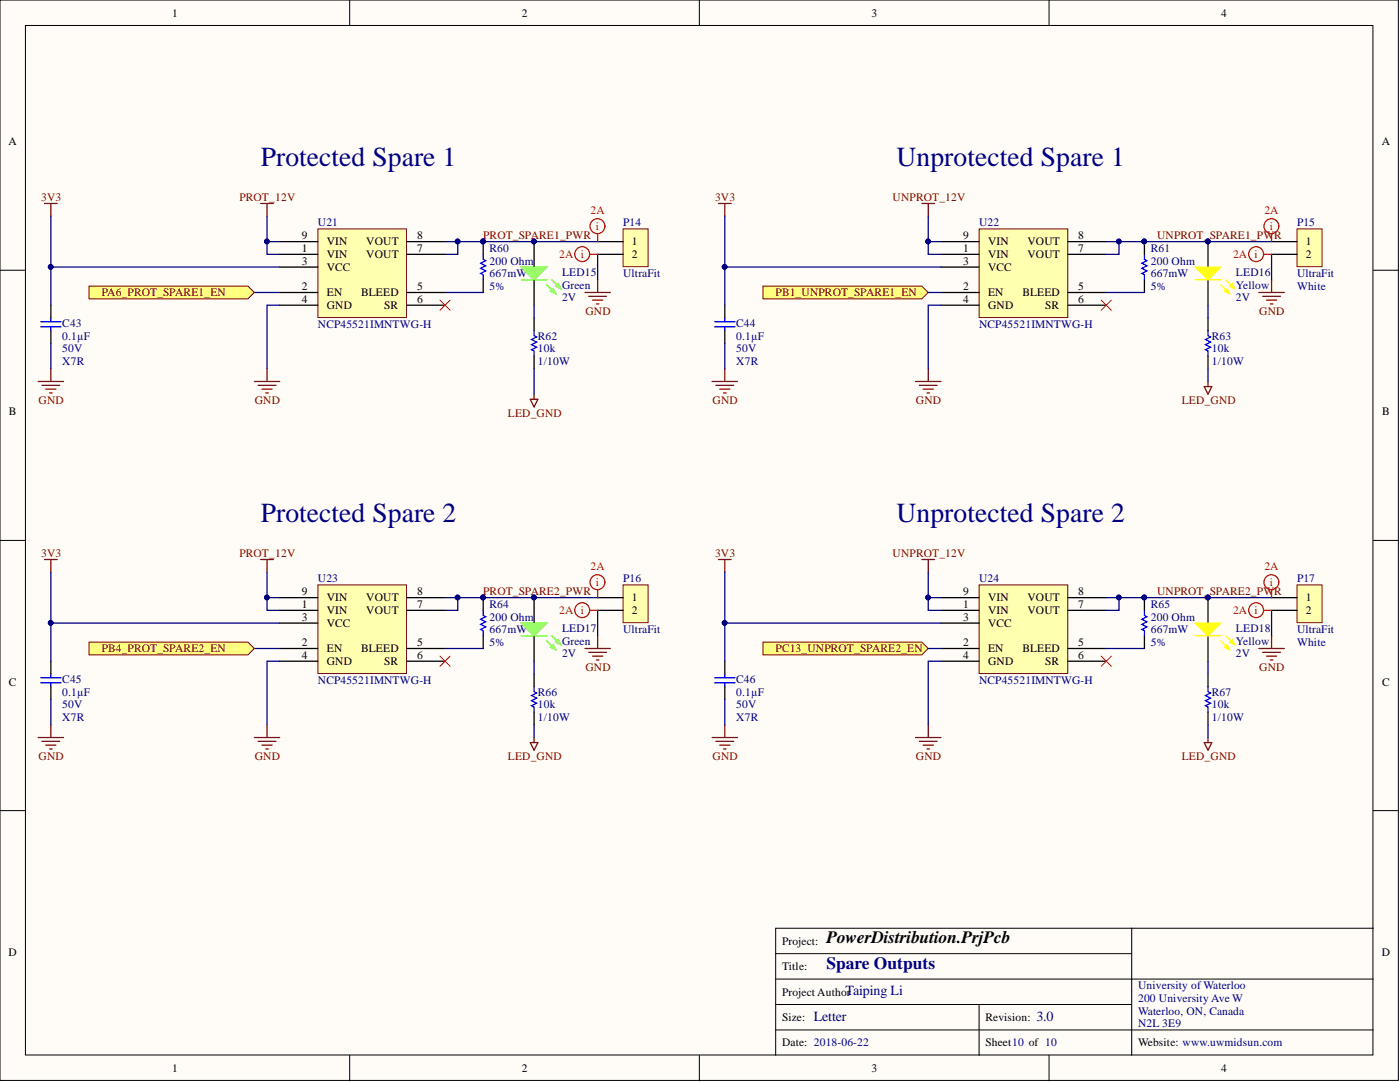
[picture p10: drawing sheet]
<svg xmlns="http://www.w3.org/2000/svg" width="279mm" height="216mm" viewBox="0 0 279 216" stroke-linecap="round" stroke-linejoin="round" font-family="sans-serif">
<defs><g id="words">
<g font-size="5.5" fill="#000080">
<text x="52" y="33.1">Protected Spare 1</text>
<text x="178.9" y="33.1">Unprotected Spare 1</text>
<text x="52" y="104.1">Protected Spare 2</text>
<text x="178.9" y="104.1">Unprotected Spare 2</text>
</g>
<text font-size="3.5" x="165" y="188.3">PowerDistribution.PrjPcb</text>
<text font-size="3.5" fill="#000080" x="165" y="193.3">Spare Outputs</text>
<g font-size="2.8" fill="#000080">
<text x="162.4" y="203.7">Letter</text>
<text x="168.8" y="198.6">Taiping Li</text>
<text x="206.8" y="203.7">3.0</text>
</g>
<g font-size="2.3">
<text x="34.3" y="3.3">1</text>
<text x="104.1" y="3.3">2</text>
<text x="173.9" y="3.3">3</text>
<text x="243.7" y="3.3">4</text>
<text x="1.7" y="29">A</text>
<text x="275.8" y="29">A</text>
<text x="60.2" y="47.7">9</text>
<text x="83.2" y="47.7">8</text>
<text x="192.2" y="47.7">9</text>
<text x="215.2" y="47.7">8</text>
<text x="60.2" y="50.2">1</text>
<text x="60.2" y="52.8">3</text>
<text x="65.2" y="49">VIN</text>
<text x="65.2" y="51.5">VIN</text>
<text x="73.1" y="49">VOUT</text>
<text x="73.1" y="51.5">VOUT</text>
<text x="83.2" y="50.2">7</text>
<text x="126.1" y="49">1</text>
<text x="126.1" y="51.5">2</text>
<text x="192.2" y="50.2">1</text>
<text x="192.2" y="52.8">3</text>
<text x="197.2" y="49">VIN</text>
<text x="197.2" y="51.5">VIN</text>
<text x="205" y="49">VOUT</text>
<text x="205" y="51.5">VOUT</text>
<text x="215.2" y="50.2">7</text>
<text x="260.6" y="49">1</text>
<text x="260.6" y="51.5">2</text>
<text x="60.2" y="57.9">2</text>
<text x="65.2" y="54">VCC</text>
<text x="65.2" y="59.1">EN</text>
<text x="72.1" y="59.1">BLEED</text>
<text x="83.2" y="57.9">5</text>
<text x="192.2" y="57.9">2</text>
<text x="197.2" y="54">VCC</text>
<text x="197.2" y="59.1">EN</text>
<text x="204" y="59.1">BLEED</text>
<text x="215.2" y="57.9">5</text>
<text x="60.2" y="60.4">4</text>
<text x="65.2" y="61.7">GND</text>
<text x="76.6" y="61.7">SR</text>
<text x="83.2" y="60.4">6</text>
<text x="192.2" y="60.4">4</text>
<text x="197.2" y="61.7">GND</text>
<text x="208.6" y="61.7">SR</text>
<text x="215.2" y="60.4">6</text>
<text x="1.8" y="82.9">B</text>
<text x="275.8" y="82.9">B</text>
<text x="60.2" y="118.7">9</text>
<text x="83.2" y="118.7">8</text>
<text x="192.2" y="118.7">9</text>
<text x="215.2" y="118.7">8</text>
<text x="60.2" y="121.3">1</text>
<text x="60.2" y="123.8">3</text>
<text x="65.2" y="120">VIN</text>
<text x="65.2" y="122.6">VIN</text>
<text x="65.2" y="125.1">VCC</text>
<text x="73.1" y="120">VOUT</text>
<text x="73.1" y="122.6">VOUT</text>
<text x="83.2" y="121.3">7</text>
<text x="126.1" y="120">1</text>
<text x="126.1" y="122.6">2</text>
<text x="192.2" y="121.3">1</text>
<text x="192.2" y="123.8">3</text>
<text x="197.2" y="120">VIN</text>
<text x="197.2" y="122.6">VIN</text>
<text x="197.2" y="125.1">VCC</text>
<text x="205" y="120">VOUT</text>
<text x="205" y="122.6">VOUT</text>
<text x="215.2" y="121.3">7</text>
<text x="260.6" y="120">1</text>
<text x="260.6" y="122.6">2</text>
<text x="60.2" y="128.9">2</text>
<text x="60.2" y="131.4">4</text>
<text x="65.2" y="130.2">EN</text>
<text x="72.1" y="130.2">BLEED</text>
<text x="83.2" y="131.4">6</text>
<text x="83.2" y="128.9">5</text>
<text x="192.2" y="128.9">2</text>
<text x="192.2" y="131.4">4</text>
<text x="197.2" y="130.2">EN</text>
<text x="204" y="130.2">BLEED</text>
<text x="215.2" y="131.4">6</text>
<text x="215.2" y="128.9">5</text>
<text x="1.8" y="136.8">C</text>
<text x="65.2" y="132.7">GND</text>
<text x="76.6" y="132.7">SR</text>
<text x="197.2" y="132.7">GND</text>
<text x="208.6" y="132.7">SR</text>
<text x="275.8" y="136.8">C</text>
<text x="1.7" y="190.7">D</text>
<text x="156.1" y="188.5">Project:</text>
<text x="275.8" y="190.7">D</text>
<text x="156.1" y="193.6">Title:</text>
<text x="156.1" y="203.7">Size:</text>
<text x="156.1" y="198.7">Project Author</text>
<text x="196.7" y="203.7">Revision:</text>
<text x="156.1" y="208.8">Date: 2018-06-22</text>
<text x="196.7" y="208.8">Sheet10 of 10</text>
<text x="227.1" y="208.8">Website: www.uwmidsun.com</text>
<text x="34.3" y="213.9">1</text>
<text x="104.1" y="213.9">2</text>
<text x="173.9" y="213.9">3</text>
<text x="243.7" y="213.9">4</text>
</g>
<g font-size="2.3" fill="#800000">
<text x="8.2" y="40.1">3V3</text>
<text x="47.8" y="40.1">PROT_12V</text>
<text x="142.7" y="40.1">3V3</text>
<text x="178.1" y="40.1">UNPROT_12V</text>
<text x="96.4" y="47.7">PROT_SPARE1_PWR</text>
<text x="230.9" y="47.7">UNPROT_SPARE1_PWR</text>
<text x="20.3" y="59.1">PA6_PROT_SPARE1_EN</text>
<text x="154.8" y="59.1">PB1_UNPROT_SPARE1_EN</text>
<text x="116.8" y="62.9">GND</text>
<text x="251.3" y="62.9">GND</text>
<text x="7.7" y="80.7">GND</text>
<text x="50.8" y="80.7">GND</text>
<text x="101.3" y="83.2">LED_GND</text>
<text x="142.2" y="80.7">GND</text>
<text x="182.8" y="80.7">GND</text>
<text x="235.8" y="80.7">LED_GND</text>
<text x="8.2" y="111.1">3V3</text>
<text x="47.8" y="111.1">PROT_12V</text>
<text x="142.7" y="111.1">3V3</text>
<text x="178.1" y="111.1">UNPROT_12V</text>
<text x="96.4" y="118.7">PROT_SPARE2_PWR</text>
<text x="230.9" y="118.7">UNPROT_SPARE2_PWR</text>
<text x="20.3" y="130.2">PB4_PROT_SPARE2_EN</text>
<text x="154.8" y="130.2">PC13_UNPROT_SPARE2_EN</text>
<text x="116.8" y="134">GND</text>
<text x="251.3" y="134">GND</text>
<text x="7.7" y="151.7">GND</text>
<text x="50.8" y="151.7">GND</text>
<text x="101.3" y="151.7">LED_GND</text>
<text x="142.2" y="151.7">GND</text>
<text x="182.8" y="151.7">GND</text>
<text x="235.8" y="151.7">LED_GND</text>
</g>
<g font-size="2.3" fill="#000080">
<text x="63.4" y="45.2">U21</text>
<text x="124.3" y="45.2">P14</text>
<text x="195.4" y="45.2">U22</text>
<text x="258.8" y="45.2">P15</text>
<text x="97.7" y="50.2">R60</text>
<text x="97.7" y="52.8">200 Ohm</text>
<text x="229.7" y="50.2">R61</text>
<text x="229.7" y="52.8">200 Ohm</text>
<text x="97.7" y="57.9">5%</text>
<text x="97.7" y="55.3">667mW</text>
<text x="112.2" y="57.6">Green</text>
<text x="112.2" y="55.1">LED15</text>
<text x="124.3" y="55.3">UltraFit</text>
<text x="229.7" y="57.9">5%</text>
<text x="229.7" y="55.3">667mW</text>
<text x="246.7" y="57.6">Yellow</text>
<text x="246.7" y="55.1">LED16</text>
<text x="258.8" y="55.3">UltraFit</text>
<text x="258.8" y="57.9">White</text>
<text x="12.4" y="65.2">C43</text>
<text x="63.4" y="65.5">NCP45521IMNTWG-H</text>
<text x="112.2" y="60.1">2V</text>
<text x="146.9" y="65.2">C44</text>
<text x="195.4" y="65.5">NCP45521IMNTWG-H</text>
<text x="246.7" y="60.1">2V</text>
<text x="12.4" y="67.7">0.1µF</text>
<text x="12.4" y="70.3">50V</text>
<text x="107.3" y="70.3">10k</text>
<text x="107.3" y="67.7">R62</text>
<text x="146.9" y="67.7">0.1µF</text>
<text x="146.9" y="70.3">50V</text>
<text x="241.8" y="70.3">10k</text>
<text x="241.8" y="67.7">R63</text>
<text x="12.4" y="72.8">X7R</text>
<text x="107.3" y="72.8">1/10W</text>
<text x="146.9" y="72.8">X7R</text>
<text x="241.8" y="72.8">1/10W</text>
<text x="63.4" y="116.2">U23</text>
<text x="124.3" y="116.2">P16</text>
<text x="195.4" y="116.2">U24</text>
<text x="258.8" y="116.2">P17</text>
<text x="97.7" y="121.3">R64</text>
<text x="97.7" y="123.8">200 Ohm</text>
<text x="229.7" y="121.3">R65</text>
<text x="229.7" y="123.8">200 Ohm</text>
<text x="97.7" y="128.9">5%</text>
<text x="97.7" y="126.4">667mW</text>
<text x="112.2" y="128.6">Green</text>
<text x="112.2" y="131.2">2V</text>
<text x="112.2" y="126.1">LED17</text>
<text x="124.3" y="126.4">UltraFit</text>
<text x="229.7" y="128.9">5%</text>
<text x="229.7" y="126.4">667mW</text>
<text x="246.7" y="128.6">Yellow</text>
<text x="246.7" y="131.2">2V</text>
<text x="246.7" y="126.1">LED18</text>
<text x="258.8" y="126.4">UltraFit</text>
<text x="258.8" y="128.9">White</text>
<text x="12.4" y="136.3">C45</text>
<text x="63.4" y="136.5">NCP45521IMNTWG-H</text>
<text x="146.9" y="136.3">C46</text>
<text x="195.4" y="136.5">NCP45521IMNTWG-H</text>
<text x="12.4" y="138.8">0.1µF</text>
<text x="12.4" y="141.3">50V</text>
<text x="12.4" y="143.9">X7R</text>
<text x="107.3" y="141.3">10k</text>
<text x="107.3" y="143.9">1/10W</text>
<text x="107.3" y="138.8">R66</text>
<text x="146.9" y="138.8">0.1µF</text>
<text x="146.9" y="141.3">50V</text>
<text x="146.9" y="143.9">X7R</text>
<text x="241.8" y="141.3">10k</text>
<text x="241.8" y="143.9">1/10W</text>
<text x="241.8" y="138.8">R67</text>
<text x="227.1" y="197.4">University of Waterloo</text>
<text x="227.1" y="199.9">200 University Ave W</text>
<text x="227.1" y="202.5">Waterloo, ON, Canada</text>
<text x="227.1" y="205">N2L 3E9</text>
</g>
<g font-size="2.3" fill="#f00">
<text x="117.8" y="42.6">2A</text>
<text x="118.9" y="45.9">i</text>
<text x="252.3" y="42.6">2A</text>
<text x="253.4" y="45.9">i</text>
<text x="111.6" y="51.5">2A i</text>
<text x="246.1" y="51.5">2A i</text>
<text x="117.8" y="113.7">2A</text>
<text x="252.3" y="113.7">2A</text>
<text x="118.9" y="117">i</text>
<text x="253.4" y="117">i</text>
<text x="111.6" y="122.6">2A i</text>
<text x="246.1" y="122.6">2A i</text>
</g>
</g></defs>
<g fill="#fffcf8" stroke="#000" stroke-width=".2">
<path d="M0 0h279.1v215.6h-279.1z"/>
<path d="M5.1 5.1h268.9v205.4h-268.9z"/>
</g>
<g fill="none" stroke="#000" stroke-width=".2">
<path d="M69.8 0v5.1M139.6 0v5.1M209.4 0v5.1M0 53.9h5.1M274.1 53.9h5M0 107.8h5.1M274.1 107.8h5M0 161.7h5.1M274.1 161.7h5M154.8 195.4h119.3M154.8 190.3h71.1M225.9 185.2h-71.1v25.4"/>
<path d="M225.9 185.2v25.4M225.9 185.2h48.2M69.8 210.6v5.1M139.6 210.6v5.1M154.8 200.4h71.1M154.8 205.5h119.3M195.4 200.4v10.2M209.4 210.6v5.1"/>
</g>
<path d="M63.4 45.7h17.7v17.7h-17.7z" fill="#ffffb0" stroke="#800000" stroke-width=".2"/>
<g fill="none" stroke="#000" stroke-width=".25">
<path d="M55.8 48.2h7.6M55.8 50.8h7.6M55.8 53.3h7.6M55.8 58.4h7.6M81.2 48.2h7.6M81.2 50.8h7.6M81.2 58.4h7.6M96.4 48.2v2.6M96.4 55.8v2.6M10.2 60.9v2.5M10.2 66v2.5M55.8 60.9h7.6"/>
<path d="M81.2 60.9h7.6"/>
</g>
<g fill="none" stroke="#800000" stroke-width=".25">
<path d="M8.9 40.6h2.5M10.2 40.6v2.5M52 40.6h2.6M53.3 40.6v2.5M7.6 76.1h5.1M8.4 76.9h3.5M9.1 77.6h2.1M9.9 78.4h.5M10.2 73.6v2.5M50.8 76.1h5M51.5 76.9h3.6M52.3 77.6h2"/>
<path d="M53 78.4h.5M53.3 73.6v2.5"/>
</g>
<path d="M96.4 50.8v1l.5 .2-1 .5 1 .5-1 .5 1 .5-1 .6 .5 .2v1M8.1 65.2h4.1M8.1 64.2h4.1M10.2 63.4v.8M10.2 65.2v.8" fill="none" stroke="#00f" stroke-width=".25"/>
<path d="M87.8 59.9l2 2M89.8 59.9l-2 2" fill="none" stroke="#f00" stroke-width=".2"/>
<circle cx="96.4" cy="48.2" r=".47" fill="#000080" stroke="#000080" stroke-width=".2"/>
<path d="M63.4 116.7h17.7v17.7h-17.7z" fill="#ffffb0" stroke="#800000" stroke-width=".2"/>
<g fill="none" stroke="#000" stroke-width=".25">
<path d="M55.8 119.3h7.6M81.2 119.3h7.6M96.4 119.3v2.5M10.2 131.9v2.6M10.2 137v2.5M55.8 121.8h7.6M55.8 124.3h7.6M55.8 129.4h7.6M55.8 131.9h7.6M81.2 121.8h7.6M81.2 129.4h7.6M81.2 131.9h7.6"/>
<path d="M96.4 126.9v2.5"/>
</g>
<g fill="none" stroke="#800000" stroke-width=".25">
<path d="M8.9 111.6h2.5M10.2 111.6v2.6M52 111.6h2.6M53.3 111.6v2.6M7.6 147.2h5.1M8.4 147.9h3.5M9.1 148.7h2.1M9.9 149.4h.5M10.2 144.6v2.6M50.8 147.2h5M51.5 147.9h3.6M52.3 148.7h2"/>
<path d="M53 149.4h.5M53.3 144.6v2.6"/>
</g>
<path d="M8.1 136.3h4.1M8.1 135.2h4.1M10.2 134.5v.7M10.2 136.3v.7M96.4 121.8v1l.5 .3-1 .5 1 .5-1 .5 1 .5-1 .5 .5 .2v1.1" fill="none" stroke="#00f" stroke-width=".25"/>
<path d="M87.8 130.9l2 2.1M89.8 130.9l-2 2.1" fill="none" stroke="#f00" stroke-width=".2"/>
<circle cx="96.4" cy="119.2" r=".47" fill="#000080" stroke="#000080" stroke-width=".2"/>
<path d="M195.4 45.7h17.7v17.7h-17.7z" fill="#ffffb0" stroke="#800000" stroke-width=".2"/>
<g fill="none" stroke="#000" stroke-width=".25">
<path d="M187.8 48.2h7.6M187.8 50.8h7.6M187.8 53.3h7.6M187.8 58.4h7.6M213.2 48.2h7.6M213.2 50.8h7.6M213.2 58.4h7.6M228.4 48.2v2.6M228.4 55.8v2.6M144.6 60.9v2.5M144.6 66v2.5M187.8 60.9h7.6"/>
<path d="M213.2 60.9h7.6"/>
</g>
<g fill="none" stroke="#800000" stroke-width=".25">
<path d="M143.4 40.6h2.5M144.6 40.6v2.5M184 40.6h2.5M185.3 40.6v2.5M142.1 76.1h5.1M142.9 76.9h3.5M143.6 77.6h2.1M144.4 78.4h.5M144.6 73.6v2.5M182.7 76.1h5.1M183.5 76.9h3.5M184.2 77.6h2.1"/>
<path d="M185 78.4h.5M185.3 73.6v2.5"/>
</g>
<path d="M228.4 50.8v1l.5 .2-1 .5 1 .5-1 .5 1 .5-1 .6 .5 .2v1M142.6 65.2h4.1M142.6 64.2h4.1M144.6 63.4v.8M144.6 65.2v.8" fill="none" stroke="#00f" stroke-width=".25"/>
<path d="M219.8 59.9l2 2M221.8 59.9l-2 2" fill="none" stroke="#f00" stroke-width=".2"/>
<circle cx="228.4" cy="48.2" r=".47" fill="#000080" stroke="#000080" stroke-width=".2"/>
<g fill="#ffff80" stroke="#800000" stroke-width=".2">
<path d="M152.3 57.1h31.7l1.3 1.3-1.3 1.2h-31.7z" fill-rule="evenodd"/>
<path d="M152.3 128.1h31.7l1.3 1.3-1.3 1.3h-31.7z" fill-rule="evenodd"/>
</g>
<path d="M195.4 116.7h17.7v17.7h-17.7z" fill="#ffffb0" stroke="#800000" stroke-width=".2"/>
<g fill="none" stroke="#000" stroke-width=".25">
<path d="M187.8 119.3h7.6M213.2 119.3h7.6M228.4 119.3v2.5M144.6 131.9v2.6M144.6 137v2.5M187.8 121.8h7.6M187.8 124.3h7.6M187.8 129.4h7.6M187.8 131.9h7.6M213.2 121.8h7.6M213.2 129.4h7.6M213.2 131.9h7.6"/>
<path d="M228.4 126.9v2.5"/>
</g>
<g fill="none" stroke="#800000" stroke-width=".25">
<path d="M143.4 111.6h2.5M144.6 111.6v2.6M184 111.6h2.5M185.3 111.6v2.6M142.1 147.2h5.1M142.9 147.9h3.5M143.6 148.7h2.1M144.4 149.4h.5M144.6 144.6v2.6M182.7 147.2h5.1M183.5 147.9h3.5M184.2 148.7h2.1"/>
<path d="M185 149.4h.5M185.3 144.6v2.6"/>
</g>
<path d="M142.6 136.3h4.1M142.6 135.2h4.1M144.6 134.5v.7M144.6 136.3v.7M228.4 121.8v1l.5 .3-1 .5 1 .5-1 .5 1 .5-1 .5 .5 .2v1.1" fill="none" stroke="#00f" stroke-width=".25"/>
<path d="M219.8 130.9l2 2.1M221.8 130.9l-2 2.1" fill="none" stroke="#f00" stroke-width=".2"/>
<circle cx="228.4" cy="119.2" r=".47" fill="#000080" stroke="#000080" stroke-width=".2"/>
<path d="M124.3 45.7h5v7.5h-5z" fill="#ffffb0" stroke="#800000" stroke-width=".2"/>
<path d="M119.3 48.2h5M119.3 50.8h5" fill="none" stroke="#000" stroke-width=".25"/>
<path d="M116.7 58.4h5.1M117.5 59.1h3.5M118.3 59.9h2M119.3 55.8v2.6M119 60.6h.5" fill="none" stroke="#800000" stroke-width=".25"/>
<path d="M124.3 116.7h5v7.6h-5z" fill="#ffffb0" stroke="#800000" stroke-width=".2"/>
<path d="M119.3 119.3h5M119.3 121.8h5" fill="none" stroke="#000" stroke-width=".25"/>
<path d="M116.7 129.4h5.1M117.5 130.2h3.5M118.3 130.9h2M119 131.7h.5M119.3 126.9v2.5" fill="none" stroke="#800000" stroke-width=".25"/>
<path d="M258.8 45.7h5v7.5h-5z" fill="#ffffb0" stroke="#800000" stroke-width=".2"/>
<path d="M253.8 48.2h5M253.8 50.8h5" fill="none" stroke="#000" stroke-width=".25"/>
<path d="M251.2 58.4h5.1M252 59.1h3.5M252.8 59.9h2M253.8 55.8v2.6M253.5 60.6h.5" fill="none" stroke="#800000" stroke-width=".25"/>
<path d="M258.8 116.7h5v7.6h-5z" fill="#ffffb0" stroke="#800000" stroke-width=".2"/>
<path d="M241.1 48.2v5.1M241.1 55.8v5.1M241.1 63.4v2.6M241.1 71v2.6M253.8 119.3h5M253.8 121.8h5" fill="none" stroke="#000" stroke-width=".25"/>
<path d="M240.3 77.1h1.5l-.7 1.6zM241.1 76.1v1M251.2 129.4h5.1M252 130.2h3.5M252.8 130.9h2M253.5 131.7h.5M253.8 126.9v2.5" fill="none" stroke="#800000" stroke-width=".25"/>
<path d="M241.1 66v1l.5 .2-1 .5 1 .6-1 .5 1 .5-1 .5 .5 .2v1" fill="none" stroke="#00f" stroke-width=".25"/>
<circle cx="241" cy="48.2" r=".47" fill="#000080" stroke="#000080" stroke-width=".2"/>
<path d="M238.5 53.3h5.1l-2.5 2.5z" fill="#ff0"/>
<path d="M238.5 53.3h5.1l-2.5 2.5zM243.6 56.8l1.8 1.8M244.6 55.8l1.8 1.8" fill="none" stroke="#ff0" stroke-width=".25"/>
<path d="M244.4 58.1l.5-.5 .5 1z" fill="#ff0"/>
<path d="M244.4 58.1l.5-.5 .5 1z" fill="none" stroke="#ff0" stroke-width=".25"/>
<path d="M245.4 57.1l.5-.5 .5 1z" fill="#ff0"/>
<path d="M238.5 55.8h5.1M245.4 57.1l.5-.5 .5 1z" fill="none" stroke="#ff0" stroke-width=".25"/>
<g fill="#000080" stroke="#000080" stroke-width=".2">
<circle cx="241" cy="48.2" r=".47"/>
<circle cx="241" cy="119.2" r=".47"/>
</g>
<path d="M240.3 148.2h1.5l-.7 1.5zM241.1 147.2v1" fill="none" stroke="#800000" stroke-width=".25"/>
<path d="M241.1 137v1l.5 .3-1 .5 1 .5-1 .5 1 .5-1 .5 .5 .3v1" fill="none" stroke="#00f" stroke-width=".25"/>
<path d="M241.1 119.3v5M241.1 126.9v5M241.1 134.5v2.5M241.1 142.1v2.5" fill="none" stroke="#000" stroke-width=".25"/>
<path d="M238.5 124.3h5.1l-2.5 2.6z" fill="#ff0"/>
<path d="M238.5 124.3h5.1l-2.5 2.6zM243.6 127.9l1.8 1.8M244.6 126.9l1.8 1.7" fill="none" stroke="#ff0" stroke-width=".25"/>
<path d="M244.4 129.1l.5-.5 .5 1.1z" fill="#ff0"/>
<path d="M244.4 129.1l.5-.5 .5 1.1z" fill="none" stroke="#ff0" stroke-width=".25"/>
<path d="M245.4 128.1l.5-.5 .5 1z" fill="#ff0"/>
<path d="M238.5 126.9h5.1M245.4 128.1l.5-.5 .5 1z" fill="none" stroke="#ff0" stroke-width=".25"/>
<g fill="#000080" stroke="#000080" stroke-width=".2">
<circle cx="241" cy="119.2" r=".47"/>
<circle cx="106.5" cy="119.2" r=".47"/>
</g>
<path d="M105.8 148.2h1.5l-.7 1.5zM106.6 147.2v1" fill="none" stroke="#800000" stroke-width=".25"/>
<path d="M106.6 137v1l.5 .3-1 .5 1 .5-1 .5 1 .5-1 .5 .5 .3v1" fill="none" stroke="#00f" stroke-width=".25"/>
<path d="M106.6 119.3v5M106.6 126.9v5M106.6 134.5v2.5M106.6 142.1v2.5" fill="none" stroke="#000" stroke-width=".25"/>
<path d="M104 124.3h5.1l-2.5 2.6z" fill="#0f0"/>
<path d="M104 124.3h5.1l-2.5 2.6zM109.1 127.9l1.8 1.8M110.1 126.9l1.8 1.7" fill="none" stroke="#0f0" stroke-width=".25"/>
<path d="M109.9 129.1l.5-.5 .5 1.1z" fill="#0f0"/>
<path d="M109.9 129.1l.5-.5 .5 1.1z" fill="none" stroke="#0f0" stroke-width=".25"/>
<path d="M110.9 128.1l.5-.5 .5 1z" fill="#0f0"/>
<path d="M104 126.9h5.1M110.9 128.1l.5-.5 .5 1z" fill="none" stroke="#0f0" stroke-width=".25"/>
<g fill="#000080" stroke="#000080" stroke-width=".2">
<circle cx="106.5" cy="119.2" r=".47"/>
<circle cx="53.3" cy="48.2" r=".47"/>
<circle cx="10.1" cy="53.2" r=".47"/>
<circle cx="91.3" cy="48.2" r=".47"/>
<circle cx="96.4" cy="48.2" r=".47"/>
<circle cx="106.5" cy="48.2" r=".47"/>
<circle cx="53.3" cy="119.2" r=".47"/>
<circle cx="10.1" cy="124.3" r=".47"/>
<circle cx="91.3" cy="119.2" r=".47"/>
<circle cx="96.4" cy="119.2" r=".47"/>
<circle cx="185.2" cy="48.2" r=".47"/>
<circle cx="144.6" cy="53.2" r=".47"/>
<circle cx="223.3" cy="48.2" r=".47"/>
<circle cx="228.4" cy="48.2" r=".47"/>
<circle cx="241" cy="48.2" r=".47"/>
<circle cx="185.2" cy="119.2" r=".47"/>
<circle cx="144.6" cy="124.3" r=".47"/>
<circle cx="223.3" cy="119.2" r=".47"/>
<circle cx="228.4" cy="119.2" r=".47"/>
<circle cx="241" cy="119.2" r=".47"/>
</g>
<g fill="none" stroke="#000080" stroke-width=".25">
<path d="M10.2 43.1v10.2h45.6M10.2 53.3v7.6M50.8 58.4h5M53.3 43.1v7.7h2.5M53.3 48.2h2.5M88.8 48.2h2.6v2.6h-2.6M88.8 58.4h7.6M91.4 48.2h27.9M119.3 50.8v5M144.6 43.1v10.2h43.2M144.6 53.3v7.6M185.3 43.1v7.7h2.5"/>
<path d="M185.3 48.2h2.5M185.3 58.4h2.5M220.8 48.2h2.5v2.6h-2.5M220.8 58.4h7.6M223.3 48.2h30.5M253.8 50.8v5M10.2 68.5v5.1M55.8 60.9h-2.5v12.7M144.6 68.5v5.1M187.8 60.9h-2.5v12.7M241.1 60.9v2.5M241.1 73.6v2.5"/>
<path d="M10.2 114.2v10.1h45.6M53.3 114.2v7.6h2.5M53.3 119.3h2.5M88.8 119.3h2.6v2.5h-2.6M91.4 119.3h27.9M144.6 114.2v10.1h43.2M185.3 114.2v7.6h2.5M185.3 119.3h2.5M220.8 119.3h2.5v2.5h-2.5M223.3 119.3h30.5M10.2 124.3v7.6M10.2 139.5v5.1"/>
<path d="M50.8 129.4h5M55.8 131.9h-2.5v12.7M88.8 129.4h7.6M106.6 131.9v2.6M119.3 121.8v5.1M144.6 124.3v7.6M144.6 139.5v5.1M185.3 129.4h2.5M187.8 131.9h-2.5v12.7M220.8 129.4h7.6M241.1 131.9v2.6M253.8 121.8v5.1"/>
<path d="M106.6 144.6v2.6M241.1 144.6v2.6"/>
</g>
<path d="M106.6 66v1l.5 .2-1 .5 1 .6-1 .5 1 .5-1 .5 .5 .2v1" fill="none" stroke="#00f" stroke-width=".25"/>
<path d="M106.6 48.2v5.1M106.6 55.8v5.1M106.6 63.4v2.6M106.6 71v2.6" fill="none" stroke="#000" stroke-width=".25"/>
<path d="M104 53.3h5.1l-2.5 2.5z" fill="#0f0"/>
<path d="M104 53.3h5.1l-2.5 2.5zM109.1 56.8l1.8 1.8M110.1 55.8l1.8 1.8" fill="none" stroke="#0f0" stroke-width=".25"/>
<path d="M109.9 58.1l.5-.5 .5 1z" fill="#0f0"/>
<path d="M109.9 58.1l.5-.5 .5 1z" fill="none" stroke="#0f0" stroke-width=".25"/>
<path d="M110.9 57.1l.5-.5 .5 1z" fill="#0f0"/>
<path d="M104 55.8h5.1M110.9 57.1l.5-.5 .5 1z" fill="none" stroke="#0f0" stroke-width=".25"/>
<g fill="#000080" stroke="#000080" stroke-width=".2">
<circle cx="106.5" cy="48.2" r=".47"/>
<circle cx="96.4" cy="48.2" r=".47"/>
</g>
<path d="M106.6 60.9v2.5M106.6 73.6v5.1" fill="none" stroke="#000080" stroke-width=".25"/>
<path d="M105.8 79.7h1.5l-.7 1.5zM106.6 78.7v1" fill="none" stroke="#800000" stroke-width=".25"/>
<g fill="none" stroke="#f00" stroke-width=".25">
<path d="M117.8 50.8h1.5M119.3 46.7v1.5M252.2 50.8h1.6M253.8 46.7v1.5M119.3 117.7v1.6M253.8 117.7v1.6M117.8 121.8h1.5M252.2 121.8h1.6"/>
<circle cx="116.2" cy="50.7" r="1.48"/>
<circle cx="119.2" cy="45.1" r="1.48"/>
<circle cx="250.7" cy="50.7" r="1.48"/>
<circle cx="253.7" cy="45.1" r="1.48"/>
<circle cx="119.2" cy="116.2" r="1.48"/>
<circle cx="253.7" cy="116.2" r="1.48"/>
<circle cx="116.2" cy="121.8" r="1.48"/>
<circle cx="250.7" cy="121.8" r="1.48"/>
</g>
<g fill="#ffff80" stroke="#800000" stroke-width=".2">
<path d="M17.8 128.1h31.7l1.3 1.3-1.3 1.3h-31.7z" fill-rule="evenodd"/>
<path d="M17.8 57.1h31.7l1.3 1.3-1.3 1.2h-31.7z" fill-rule="evenodd"/>
</g>
<use href="#words"/>
</svg>
